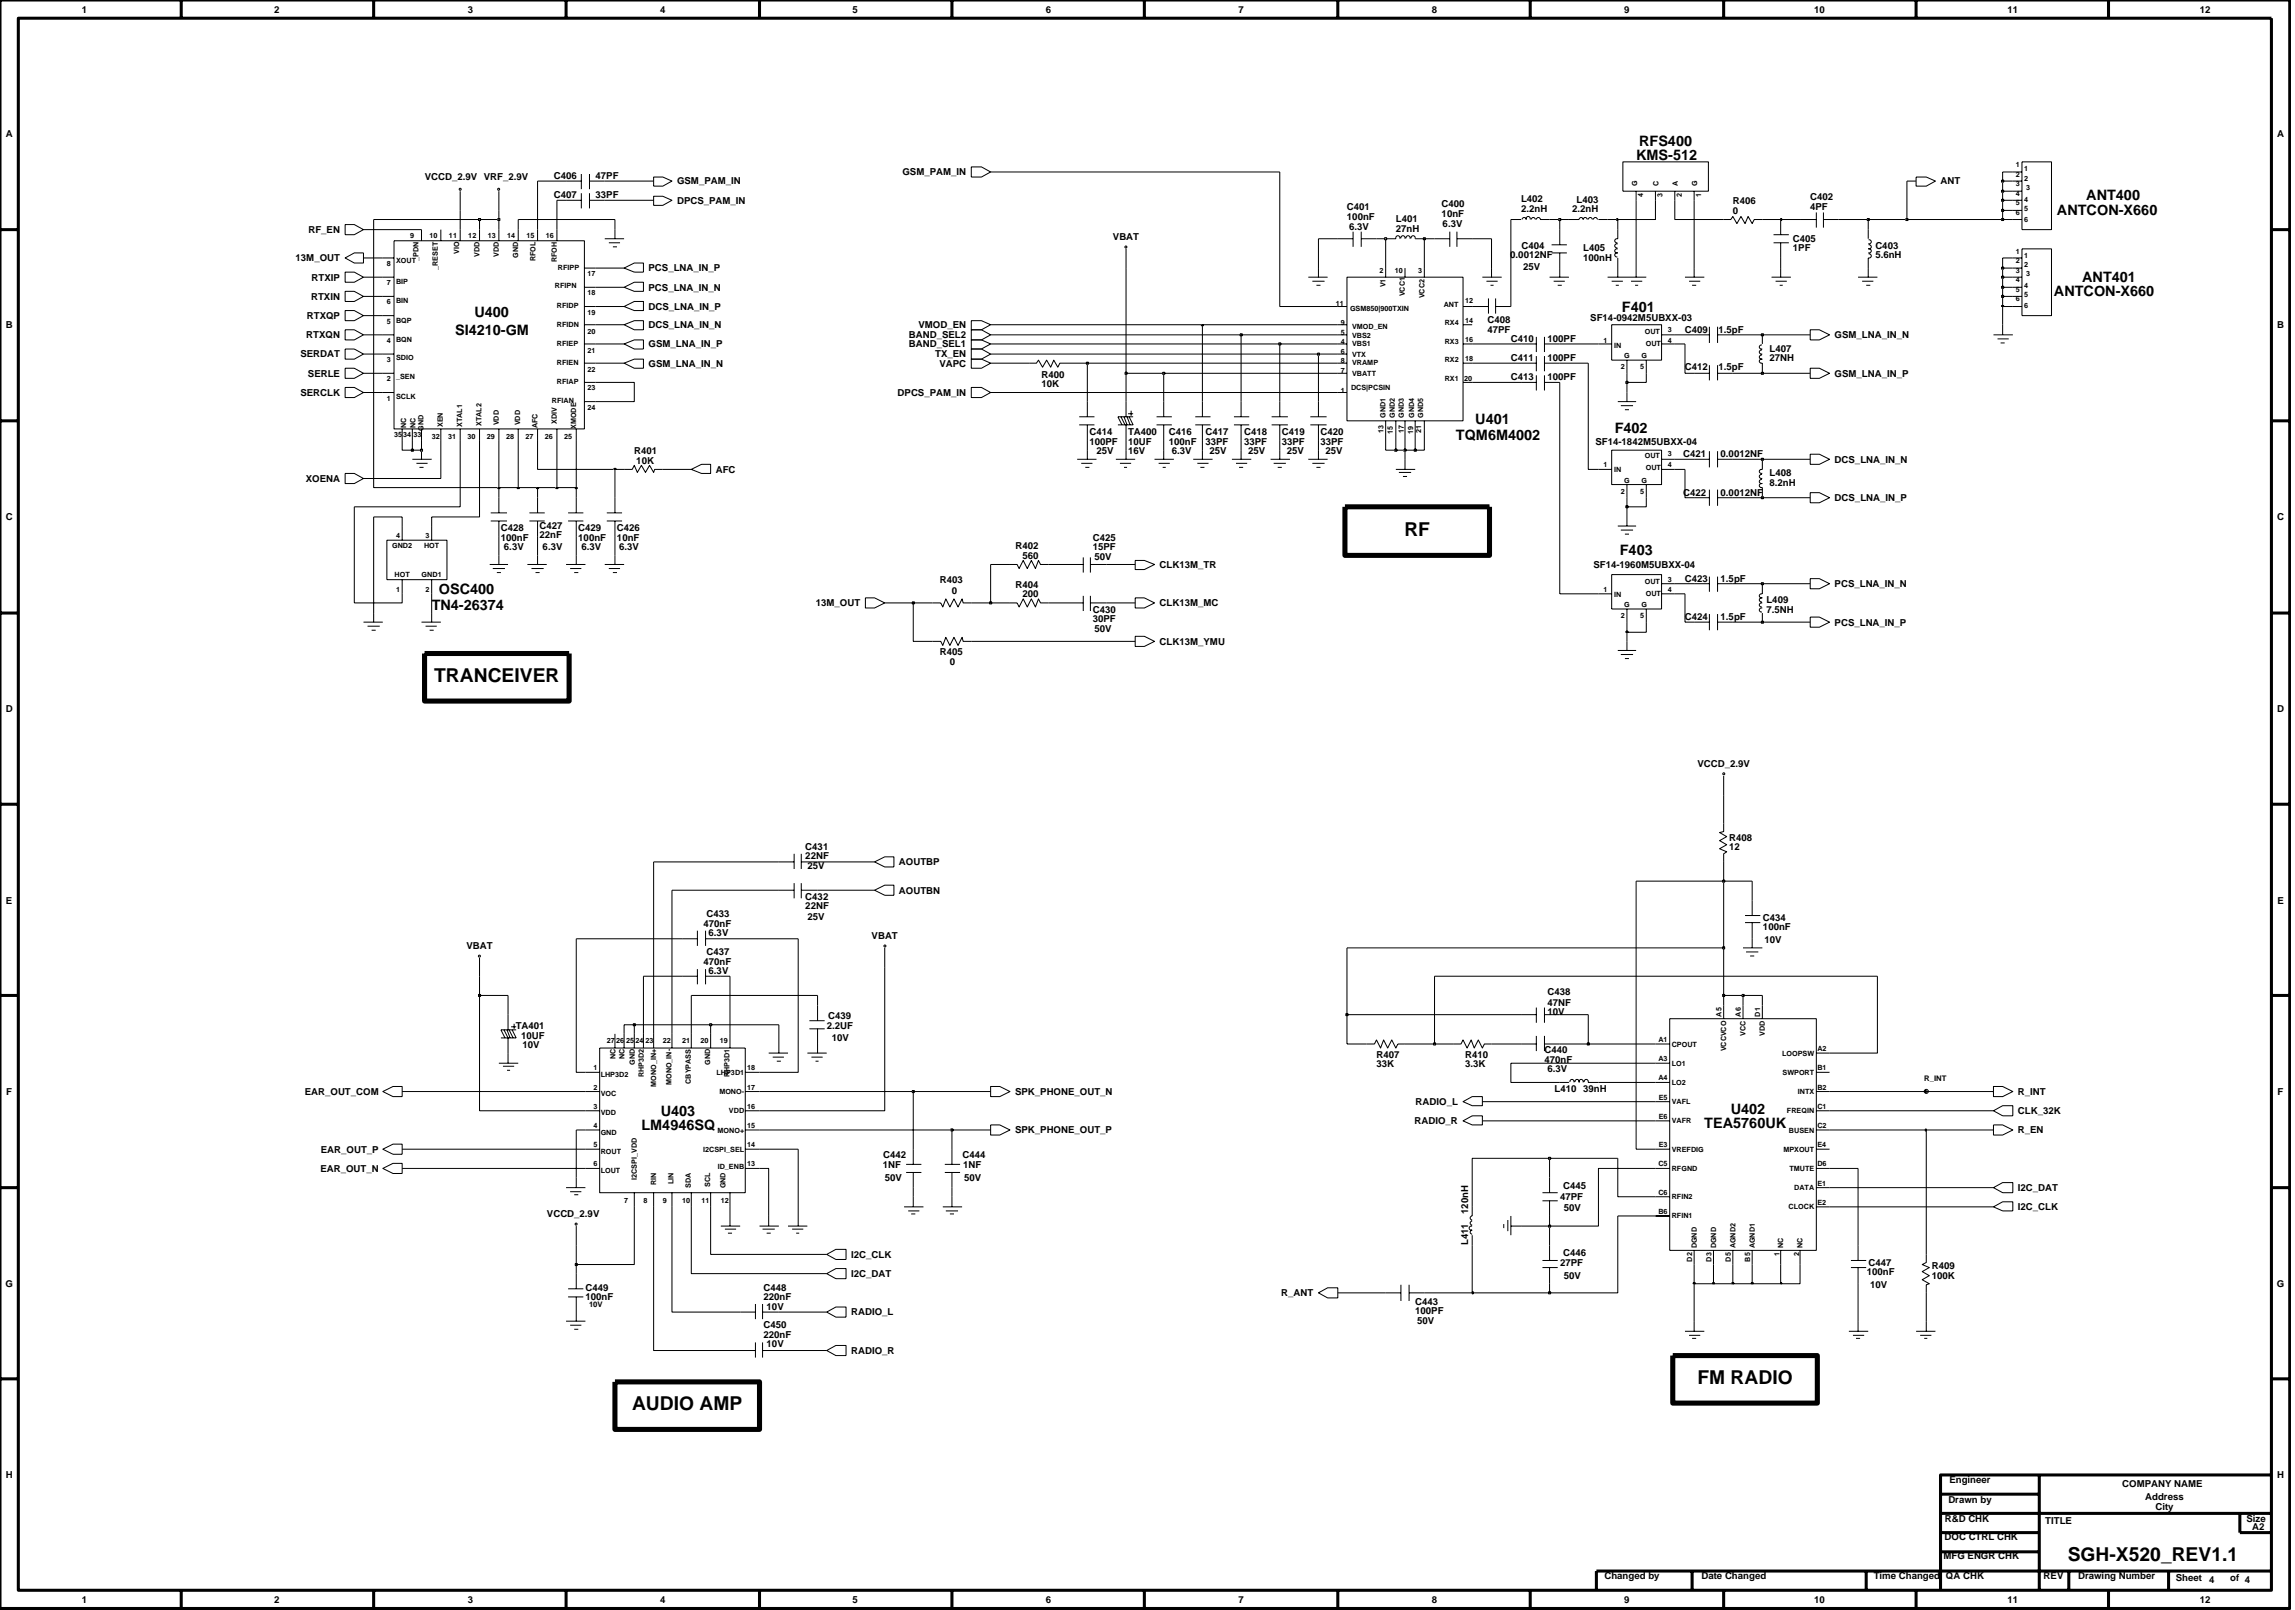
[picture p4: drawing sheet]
<svg xmlns="http://www.w3.org/2000/svg" width="192mm" height="135mm" viewBox="0 0 192 135" stroke-linecap="round" stroke-linejoin="round" font-family="sans-serif">
<defs><g id="words">
<g font-size="1.6">
<text x="117.4" y="44.8">RF</text>
<text x="36.3" y="57">TRANCEIVER</text>
<text x="52.9" y="117.8">AUDIO AMP</text>
<text x="141.9" y="115.7">FM RADIO</text>
<text x="172.9" y="130.5">SGH-X520_REV1.1</text>
</g>
<g font-size="1.2">
<text x="136.8" y="13.4">KMS-512</text>
<text x="137.1" y="12.2">RFS400</text>
<text x="174.5" y="16.7">ANT400</text>
<text x="172" y="18">ANTCON-X660</text>
<text x="174.1" y="23.6">ANT401</text>
<text x="38.1" y="28">SI4210-GM</text>
<text x="39.7" y="26.5">U400</text>
<text x="135.6" y="26.1">F401</text>
<text x="171.7" y="24.8">ANTCON-X660</text>
<text x="123.4" y="35.4">U401</text>
<text x="121.7" y="36.8">TQM6M4002</text>
<text x="135" y="36.2">F402</text>
<text x="135.5" y="46.4">F403</text>
<text x="36.1" y="51">TN4-26374</text>
<text x="36.7" y="49.6">OSC400</text>
<text x="53.6" y="94.5">LM4946SQ</text>
<text x="55.3" y="93.3">U403</text>
<text x="142.5" y="94.3">TEA5760UK</text>
<text x="144.7" y="93.1">U402</text>
</g>
<g font-size=".8">
<text x="6.8" y="1">1</text>
<text x="22.9" y="1">2</text>
<text x="39.1" y="1">3</text>
<text x="55.2" y="1">4</text>
<text x="71.3" y="1">5</text>
<text x="87.5" y="1">6</text>
<text x="103.6" y="1">7</text>
<text x="119.7" y="1">8</text>
<text x="135.8" y="1">9</text>
<text x="151.7" y="1">10</text>
<text x="167.9" y="1">11</text>
<text x="184" y="1">12</text>
<text x=".5" y="11.4">A</text>
<text x="190.4" y="11.4">A</text>
<text x="35.5" y="15.1">VCCD_2.9V VRF_2.9V</text>
<text x="46.3" y="16.6">C407</text>
<text x="46.3" y="15">C406</text>
<text x="49.8" y="16.6">33PF</text>
<text x="49.8" y="15">47PF</text>
<text x="56.6" y="17">DPCS_PAM_IN</text>
<text x="56.6" y="15.4">GSM_PAM_IN</text>
<text x="75.5" y="14.7">GSM_PAM_IN</text>
<text x="112.6" y="17.6">C401</text>
<text x="120.6" y="17.3">C400</text>
<text x="127.2" y="16.9">L402</text>
<text x="127.2" y="17.8">2.2nH</text>
<text x="131.5" y="17.8">2.2nH</text>
<text x="131.8" y="17">L403</text>
<text x="144.9" y="17.1">R406</text>
<text x="144.9" y="17.9">0</text>
<text x="151.4" y="16.7">C402</text>
<text x="151.4" y="17.6">4PF</text>
<text x="162.3" y="15.4">ANT</text>
<text x="24.7" y="21.8">13M_OUT</text>
<text x="25.8" y="19.5">RF_EN</text>
<text x="26.1" y="23.5">RTXIP</text>
<text x="54.2" y="22.7">PCS_LNA_IN_P</text>
<text x="93.1" y="20.1">VBAT</text>
<text x="112.6" y="18.3">100nF</text>
<text x="112.8" y="19.2">6.3V</text>
<text x="116.7" y="19.4">27nH</text>
<text x="116.7" y="18.5">L401</text>
<text x="120.6" y="18.2">10nF</text>
<text x="120.6" y="18.9">6.3V</text>
<text x="126.3" y="21.5">0.0012NF</text>
<text x="127.2" y="20.8">C404</text>
<text x="127.4" y="22.6">25V</text>
<text x="132.4" y="21">L405</text>
<text x="132.4" y="21.8">100nH</text>
<text x="149.9" y="20.2">C405</text>
<text x="149.9" y="21">1PF</text>
<text x="156.8" y="21.6">5.6nH</text>
<text x="156.8" y="20.8">C403</text>
<text x=".5" y="27.4">B</text>
<text x="25.1" y="29.9">SERDAT</text>
<text x="25.6" y="28.3">RTXQN</text>
<text x="25.7" y="26.7">RTXQP</text>
<text x="26" y="25.1">RTXIN</text>
<text x="54.2" y="27.4">DCS_LNA_IN_N</text>
<text x="54.2" y="25.9">DCS_LNA_IN_P</text>
<text x="54.2" y="29">GSM_LNA_IN_P</text>
<text x="54.2" y="24.3">PCS_LNA_IN_N</text>
<text x="76" y="28.3">BAND_SEL2</text>
<text x="76" y="29">BAND_SEL1</text>
<text x="76.8" y="27.4">VMOD_EN</text>
<text x="78.2" y="29.9">TX_EN</text>
<text x="124.4" y="27">C408</text>
<text x="124.4" y="27.8">47PF</text>
<text x="126.3" y="28.6">C410</text>
<text x="129.4" y="28.6">100PF</text>
<text x="133" y="26.8">SF14-0942M5UBXX-03</text>
<text x="140.9" y="27.8">C409</text>
<text x="143.7" y="27.8">1.5pF</text>
<text x="148" y="29.4">L407</text>
<text x="153.4" y="28.3">GSM_LNA_IN_N</text>
<text x="190.4" y="27.4">B</text>
<text x="25.1" y="33.1">SERCLK</text>
<text x="25.7" y="31.5">SERLE</text>
<text x="54.2" y="30.6">GSM_LNA_IN_N</text>
<text x="75.1" y="33.1">DPCS_PAM_IN</text>
<text x="78.6" y="30.6">VAPC</text>
<text x="87.1" y="32.4">10K</text>
<text x="87.1" y="31.6">R400</text>
<text x="126.3" y="31.8">C413</text>
<text x="126.3" y="30.2">C411</text>
<text x="129.4" y="31.8">100PF</text>
<text x="129.4" y="30.2">100PF</text>
<text x="140.9" y="30.9">C412</text>
<text x="143.7" y="30.9">1.5pF</text>
<text x="148" y="30.2">27NH</text>
<text x="153.4" y="31.5">GSM_LNA_IN_P</text>
<text x="25.6" y="40.3">XOENA</text>
<text x="53" y="38">R401</text>
<text x="53.2" y="38.8">10K</text>
<text x="59.9" y="39.5">AFC</text>
<text x="91.1" y="37.2">100PF</text>
<text x="91.1" y="36.4">C414</text>
<text x="91.7" y="38">25V</text>
<text x="94.3" y="38">16V</text>
<text x="94.3" y="36.4">TA400</text>
<text x="94.3" y="37.2">10UF</text>
<text x="97.7" y="36.4">C416</text>
<text x="97.7" y="37.2">100nF</text>
<text x="98" y="38">6.3V</text>
<text x="100.8" y="37.2">33PF</text>
<text x="100.8" y="36.4">C417</text>
<text x="101.1" y="38">25V</text>
<text x="104" y="37.2">33PF</text>
<text x="104" y="36.4">C418</text>
<text x="104.4" y="38">25V</text>
<text x="107.2" y="36.4">C419</text>
<text x="107.2" y="37.2">33PF</text>
<text x="107.6" y="38">25V</text>
<text x="110.4" y="37.2">33PF</text>
<text x="110.4" y="36.4">C420</text>
<text x="110.8" y="38">25V</text>
<text x="133.4" y="37.2">SF14-1842M5UBXX-04</text>
<text x="140.8" y="41.4">C422</text>
<text x="140.8" y="38.2">C421</text>
<text x="143.9" y="41.4">0.0012NF</text>
<text x="143.9" y="38.2">0.0012NF</text>
<text x="148" y="39.8">L408</text>
<text x="148" y="40.6">8.2nH</text>
<text x="153.4" y="41.9">DCS_LNA_IN_P</text>
<text x="153.4" y="38.7">DCS_LNA_IN_N</text>
<text x=".5" y="43.5">C</text>
<text x="41.9" y="45.2">100nF</text>
<text x="41.9" y="44.4">C428</text>
<text x="42.1" y="46">6.3V</text>
<text x="45.1" y="44.2">C427</text>
<text x="45.1" y="45">22nF</text>
<text x="45.4" y="46">6.3V</text>
<text x="48.4" y="44.4">C429</text>
<text x="48.4" y="45.2">100nF</text>
<text x="48.6" y="46">6.3V</text>
<text x="51.6" y="44.4">C426</text>
<text x="51.6" y="45.2">10nF</text>
<text x="51.8" y="46">6.3V</text>
<text x="84.9" y="45.9">R402</text>
<text x="85.5" y="46.8">560</text>
<text x="91.4" y="46">15PF</text>
<text x="91.4" y="45.2">C425</text>
<text x="91.5" y="46.8">50V</text>
<text x="97" y="47.5">CLK13M_TR</text>
<text x="133.2" y="47.5">SF14-1960M5UBXX-04</text>
<text x="190.4" y="43.5">C</text>
<text x="68.2" y="50.7">13M_OUT</text>
<text x="78.6" y="48.8">R403</text>
<text x="79.6" y="49.6">0</text>
<text x="84.9" y="49.1">R404</text>
<text x="85.5" y="49.9">200</text>
<text x="91.4" y="52">30PF</text>
<text x="91.4" y="51.2">C430</text>
<text x="91.5" y="52.8">50V</text>
<text x="97" y="50.7">CLK13M_MC</text>
<text x="97" y="53.9">CLK13M_YMU</text>
<text x="140.9" y="51.8">C424</text>
<text x="140.9" y="48.6">C423</text>
<text x="143.9" y="51.8">1.5pF</text>
<text x="143.9" y="48.6">1.5pF</text>
<text x="147.7" y="50.4">L409</text>
<text x="147.7" y="51.2">7.5NH</text>
<text x="153.4" y="49.1">PCS_LNA_IN_N</text>
<text x="153.4" y="52.3">PCS_LNA_IN_P</text>
<text x=".5" y="59.5">D</text>
<text x="78.6" y="54.8">R405</text>
<text x="79.4" y="55.6">0</text>
<text x="190.4" y="59.5">D</text>
<text x="141.9" y="64.1">VCCD_2.9V</text>
<text x="67.3" y="71.8">22NF</text>
<text x="67.3" y="71">C431</text>
<text x="144.6" y="70.3">R408</text>
<text x="144.6" y="71">12</text>
<text x=".5" y="75.5">E</text>
<text x="58.8" y="77.4">470nF</text>
<text x="59.1" y="76.6">C433</text>
<text x="67.3" y="75.2">C432</text>
<text x="67.3" y="76">22NF</text>
<text x="67.5" y="76.9">25V</text>
<text x="67.5" y="72.6">25V</text>
<text x="75.2" y="74.7">AOUTBN</text>
<text x="75.2" y="72.3">AOUTBP</text>
<text x="147.4" y="77">C434</text>
<text x="147.4" y="77.8">100nF</text>
<text x="190.4" y="75.5">E</text>
<text x="39" y="79.3">VBAT</text>
<text x="58.8" y="80.7">470nF</text>
<text x="59.1" y="79.8">C437</text>
<text x="59.3" y="81.4">6.3V</text>
<text x="59.3" y="78.2">6.3V</text>
<text x="72.9" y="78.5">VBAT</text>
<text x="129.4" y="83.2">C438</text>
<text x="147.5" y="78.8">10V</text>
<text x="43.1" y="86">TA401</text>
<text x="43.6" y="86.8">10UF</text>
<text x="43.7" y="87.6">10V</text>
<text x="69.1" y="86">2.2UF</text>
<text x="69.2" y="85.2">C439</text>
<text x="69.6" y="87">10V</text>
<text x="115.1" y="89.2">33K</text>
<text x="115.1" y="88.4">R407</text>
<text x="122.5" y="88.4">R410</text>
<text x="122.5" y="89.2">3.3K</text>
<text x="129.2" y="88.9">470nF</text>
<text x="129.2" y="88">C440</text>
<text x="129.4" y="84">47NF</text>
<text x="129.4" y="84.8">10V</text>
<text x="129.4" y="89.6">6.3V</text>
<text x=".5" y="91.5">F</text>
<text x="25.5" y="91.5">EAR_OUT_COM</text>
<text x="84.9" y="91.5">SPK_PHONE_OUT_N</text>
<text x="84.9" y="94.7">SPK_PHONE_OUT_P</text>
<text x="118.3" y="94">RADIO_R</text>
<text x="118.4" y="92.4">RADIO_L</text>
<text x="130" y="91.2">L410</text>
<text x="132.4" y="91.2">39nH</text>
<text x="168.7" y="94.7">R_EN</text>
<text x="168.7" y="93.1">CLK_32K</text>
<text x="168.7" y="91.5">R_INT</text>
<text x="190.5" y="91.5">F</text>
<text x="26.8" y="97.9">EAR_OUT_N</text>
<text x="26.8" y="96.3">EAR_OUT_P</text>
<text x="45.7" y="101.7">VCCD_2.9V</text>
<text x="73.8" y="97.6">1NF</text>
<text x="73.8" y="96.8">C442</text>
<text x="74" y="98.7">50V</text>
<text x="80.5" y="96.8">C444</text>
<text x="80.5" y="97.6">1NF</text>
<text x="80.6" y="98.7">50V</text>
<text x="122.8" y="101.5" transform="rotate(-90 122.8 101.5)">120nH</text>
<text x="130.5" y="100.3">47PF</text>
<text x="130.7" y="99.4">C445</text>
<text x="130.8" y="101.2">50V</text>
<text x="168.7" y="101.2">I2C_CLK</text>
<text x="168.7" y="99.5">I2C_DAT</text>
<text x=".5" y="107.6">G</text>
<text x="49" y="107.9">C449</text>
<text x="63.9" y="107.9">C448</text>
<text x="71.2" y="105.1">I2C_CLK</text>
<text x="71.2" y="106.7">I2C_DAT</text>
<text x="122.8" y="104.1" transform="rotate(-90 122.8 104.1)">L411</text>
<text x="130.5" y="105.8">27PF</text>
<text x="130.7" y="105">C446</text>
<text x="130.8" y="106.9">50V</text>
<text x="156.1" y="106.6">100nF</text>
<text x="156.3" y="105.8">C447</text>
<text x="156.4" y="107.6">10V</text>
<text x="161.5" y="106">R409</text>
<text x="161.5" y="106.9">100K</text>
<text x="190.4" y="107.6">G</text>
<text x="49" y="108.6">100nF</text>
<text x="63.9" y="108.6">220nF</text>
<text x="63.9" y="111.9">220nF</text>
<text x="63.9" y="111">C450</text>
<text x="64.1" y="109.5">10V</text>
<text x="64.1" y="112.6">10V</text>
<text x="71.2" y="109.9">RADIO_L</text>
<text x="71.2" y="113.2">RADIO_R</text>
<text x="107.1" y="108.3">R_ANT</text>
<text x="118.3" y="109.8">100PF</text>
<text x="118.3" y="109.1">C443</text>
<text x="118.5" y="110.7">50V</text>
<text x=".5" y="123.6">H</text>
<text x="162.9" y="125.6">Drawn by</text>
<text x="163" y="124">Engineer</text>
<text x="177.5" y="124.3">COMPANY NAME</text>
<text x="179.4" y="125.3">Address</text>
<text x="190.4" y="123.6">H</text>
<text x="134.2" y="131.9">Changed by</text>
<text x="142.3" y="131.9">Date Changed</text>
<text x="156.7" y="131.9">Time Changed</text>
<text x="162.5" y="130.3">MFG ENGR CHK</text>
<text x="162.6" y="128.7">DOC CTRL CHK</text>
<text x="162.6" y="127.2">R&amp;D CHK</text>
<text x="162.7" y="131.9">QA CHK</text>
<text x="170.9" y="131.9">REV</text>
<text x="171" y="127.4">TITLE</text>
<text x="173.8" y="131.9">Drawing Number</text>
<text x="180.2" y="126.2">City</text>
<text x="187.9" y="127.2">Size</text>
<text x="188.3" y="127.8">A2</text>
<text x="6.8" y="134">1</text>
<text x="22.9" y="134">2</text>
<text x="39.1" y="134">3</text>
<text x="55.2" y="134">4</text>
<text x="71.3" y="134">5</text>
<text x="87.5" y="134">6</text>
<text x="103.6" y="134">7</text>
<text x="119.7" y="134">8</text>
<text x="135.8" y="134">9</text>
<text x="151.7" y="134">10</text>
<text x="167.9" y="134">11</text>
<text x="181.9" y="132.1">Sheet</text>
<text x="184" y="134">12</text>
<text x="184.7" y="132.3">4</text>
<text x="186.5" y="132.1">of</text>
<text x="187.7" y="132.3">4</text>
</g>
<g font-size=".6">
<text x="136.9" y="15.6" transform="rotate(-90 136.9 15.6)">G</text>
<text x="137.4" y="16.5" transform="rotate(-90 137.4 16.5)">4</text>
<text x="138.7" y="15.6" transform="rotate(-90 138.7 15.6)">C</text>
<text x="139" y="16.5" transform="rotate(-90 139 16.5)">3</text>
<text x="140.3" y="15.6" transform="rotate(-90 140.3 15.6)">A</text>
<text x="140.6" y="16.5" transform="rotate(-90 140.6 16.5)">2</text>
<text x="141.9" y="15.6" transform="rotate(-90 141.9 15.6)">G</text>
<text x="142.3" y="16.5" transform="rotate(-90 142.3 16.5)">1</text>
<text x="168.6" y="13.9">1</text>
<text x="168.6" y="14.8">2</text>
<text x="168.6" y="15.6">3</text>
<text x="168.6" y="16.4">4</text>
<text x="168.6" y="17.2">5</text>
<text x="169.3" y="14.3">1</text>
<text x="169.3" y="15.1">2</text>
<text x="169.3" y="16.9">4</text>
<text x="169.3" y="17.7">5</text>
<text x="169.4" y="15.9">3</text>
<text x="32.4" y="22.2">8</text>
<text x="32.4" y="23.8">7</text>
<text x="33.1" y="22">XOUT</text>
<text x="33.1" y="23.8">BIP</text>
<text x="34.3" y="19.9">9</text>
<text x="35" y="21.8" transform="rotate(-90 35 21.8)">_PDN</text>
<text x="35.9" y="19.9">10</text>
<text x="36.6" y="22.5" transform="rotate(-90 36.6 22.5)">_RESET</text>
<text x="37.5" y="19.9">11</text>
<text x="38.4" y="21.2" transform="rotate(-90 38.4 21.2)">VIO</text>
<text x="39.2" y="19.9">12</text>
<text x="40.1" y="21.5" transform="rotate(-90 40.1 21.5)">VDD</text>
<text x="40.8" y="19.9">13</text>
<text x="41.7" y="21.5" transform="rotate(-90 41.7 21.5)">VDD</text>
<text x="42.4" y="19.9">14</text>
<text x="43.3" y="21.5" transform="rotate(-90 43.3 21.5)">GND</text>
<text x="44" y="19.9">15</text>
<text x="44.8" y="21.8" transform="rotate(-90 44.8 21.8)">RFOL</text>
<text x="45.6" y="19.9">16</text>
<text x="46.6" y="21.9" transform="rotate(-90 46.6 21.9)">RFOH</text>
<text x="46.7" y="22.6">RFIPP</text>
<text x="49.1" y="23.1">17</text>
<text x="115.4" y="22.8">2</text>
<text x="116.6" y="22.8">10</text>
<text x="118.6" y="22.8">3</text>
<text x="168.6" y="21.2">1</text>
<text x="168.6" y="22">2</text>
<text x="168.6" y="22.8">3</text>
<text x="168.6" y="23.6">4</text>
<text x="168.6" y="18">6</text>
<text x="169.3" y="21.6">1</text>
<text x="169.3" y="22.3">2</text>
<text x="169.3" y="18.5">6</text>
<text x="169.4" y="23.1">3</text>
<text x="32.4" y="28.7">4</text>
<text x="32.4" y="27.1">5</text>
<text x="32.4" y="25.4">6</text>
<text x="33.1" y="28.6">BQN</text>
<text x="33.1" y="27">BQP</text>
<text x="33.1" y="25.4">BIN</text>
<text x="46.4" y="24.1">RFIPN</text>
<text x="46.6" y="27.3">RFIDN</text>
<text x="46.6" y="25.7">RFIDP</text>
<text x="46.6" y="28.9">RFIEP</text>
<text x="49.1" y="27.9">20</text>
<text x="49.1" y="26.3">19</text>
<text x="49.1" y="29.5">21</text>
<text x="49.1" y="24.7">18</text>
<text x="111.7" y="25.5">11</text>
<text x="112.1" y="28.7">4</text>
<text x="112.1" y="28">5</text>
<text x="112.1" y="27.1">9</text>
<text x="112.1" y="29.6">6</text>
<text x="112.9" y="26">GSM850|900TXIN</text>
<text x="113.1" y="28.9">VBS1</text>
<text x="113.1" y="28.2">VBS2</text>
<text x="113.1" y="27.5">VMOD_EN</text>
<text x="113.1" y="29.8">VTX</text>
<text x="115.9" y="24" transform="rotate(-90 115.9 24)">V1</text>
<text x="117.5" y="24.8" transform="rotate(-90 117.5 24.8)">VCC1</text>
<text x="119.1" y="24.9" transform="rotate(-90 119.1 24.9)">VCC2</text>
<text x="120.7" y="25.6">ANT</text>
<text x="120.8" y="28.7">RX3</text>
<text x="120.8" y="27.1">RX4</text>
<text x="122.5" y="25.4">12</text>
<text x="122.5" y="28.6">16</text>
<text x="122.5" y="27">14</text>
<text x="134.1" y="28.7">1</text>
<text x="135" y="29.1">IN</text>
<text x="135.8" y="29.9">G</text>
<text x="137.3" y="29.9">G</text>
<text x="137.5" y="27.9">OUT</text>
<text x="137.6" y="28.9">OUT</text>
<text x="139.5" y="28.7">4</text>
<text x="139.5" y="27.7">3</text>
<text x="168.6" y="24.4">5</text>
<text x="168.6" y="25.2">6</text>
<text x="169.3" y="24.1">4</text>
<text x="169.3" y="24.9">5</text>
<text x="169.3" y="25.7">6</text>
<text x="32.4" y="33.5">1</text>
<text x="32.4" y="30.3">3</text>
<text x="32.4" y="31.9">2</text>
<text x="33.1" y="33.3">SCLK</text>
<text x="33.1" y="30.1">SDIO</text>
<text x="33.1" y="31.7">_SEN</text>
<text x="34" y="35.8" transform="rotate(-90 34 35.8)">NC</text>
<text x="34.7" y="35.8" transform="rotate(-90 34.7 35.8)">NC</text>
<text x="37" y="35.7" transform="rotate(-90 37 35.7)">XEN</text>
<text x="38.7" y="35.7" transform="rotate(-90 38.7 35.7)">XTAL1</text>
<text x="40.3" y="35.6" transform="rotate(-90 40.3 35.6)">XTAL2</text>
<text x="41.7" y="35.6" transform="rotate(-90 41.7 35.6)">VDD</text>
<text x="43.5" y="35.6" transform="rotate(-90 43.5 35.6)">VDD</text>
<text x="45" y="35.8" transform="rotate(-90 45 35.8)">AFC</text>
<text x="46.1" y="33.6">RFIAN</text>
<text x="46.6" y="35.5" transform="rotate(-90 46.6 35.5)">XDIV</text>
<text x="46.6" y="30.5">RFIEN</text>
<text x="46.6" y="32.1">RFIAP</text>
<text x="48.2" y="35.9" transform="rotate(-90 48.2 35.9)">XMODE</text>
<text x="49.1" y="31.1">22</text>
<text x="49.1" y="34.2">24</text>
<text x="49.1" y="32.6">23</text>
<text x="112.1" y="32.8">1</text>
<text x="112.1" y="31.2">7</text>
<text x="112.1" y="30.4">8</text>
<text x="113" y="32.6">DCS|PCSIN</text>
<text x="113.1" y="31.5">VBATT</text>
<text x="113.1" y="30.5">VRAMP</text>
<text x="115.9" y="34.9" transform="rotate(-90 115.9 34.9)">GND1</text>
<text x="116.6" y="34.9" transform="rotate(-90 116.6 34.9)">GND2</text>
<text x="117.4" y="34.9" transform="rotate(-90 117.4 34.9)">GND3</text>
<text x="118.3" y="34.9" transform="rotate(-90 118.3 34.9)">GND4</text>
<text x="119" y="34.9" transform="rotate(-90 119 34.9)">GND5</text>
<text x="120.8" y="31.9">RX1</text>
<text x="120.8" y="30.3">RX2</text>
<text x="122.4" y="31.9">20</text>
<text x="122.5" y="30.2">18</text>
<text x="135.5" y="30.9">2</text>
<text x="137.2" y="30.9">5</text>
<text x="33" y="36.5">3534</text>
<text x="34.6" y="36.5">33</text>
<text x="35.4" y="36" transform="rotate(-90 35.4 36)">GND</text>
<text x="36.1" y="36.7">32</text>
<text x="37.5" y="36.7">31</text>
<text x="39.1" y="36.7">30</text>
<text x="40.7" y="36.7">29</text>
<text x="42.3" y="36.7">28</text>
<text x="43.9" y="36.7">27</text>
<text x="45.6" y="36.7">26</text>
<text x="47.2" y="36.7">25</text>
<text x="115.7" y="36.2" transform="rotate(-90 115.7 36.2)">13</text>
<text x="116.5" y="36.3" transform="rotate(-90 116.5 36.3)">15</text>
<text x="117.4" y="36.2" transform="rotate(-90 117.4 36.2)">17</text>
<text x="118.2" y="36.3" transform="rotate(-90 118.2 36.3)">19</text>
<text x="118.9" y="36.2" transform="rotate(-90 118.9 36.2)">21</text>
<text x="134.1" y="39.1">1</text>
<text x="135" y="39.5">IN</text>
<text x="135.5" y="41.3">2</text>
<text x="135.8" y="40.3">G</text>
<text x="137.2" y="41.3">5</text>
<text x="137.3" y="40.3">G</text>
<text x="137.5" y="38.3">OUT</text>
<text x="137.6" y="39.3">OUT</text>
<text x="139.5" y="38.1">3</text>
<text x="139.5" y="39.1">4</text>
<text x="32.8" y="45.8">GND2</text>
<text x="33.1" y="45">4</text>
<text x="35.5" y="45.8">HOT</text>
<text x="35.6" y="45">3</text>
<text x="33" y="48.2">HOT</text>
<text x="33.1" y="49.5">1</text>
<text x="35.3" y="48.2">GND1</text>
<text x="35.6" y="49.5">2</text>
<text x="134.1" y="49.5">1</text>
<text x="135" y="49.9">IN</text>
<text x="135.5" y="51.7">2</text>
<text x="135.8" y="50.7">G</text>
<text x="137.2" y="51.7">5</text>
<text x="137.3" y="50.7">G</text>
<text x="137.5" y="48.8">OUT</text>
<text x="137.6" y="49.8">OUT</text>
<text x="139.5" y="48.6">3</text>
<text x="139.5" y="49.5">4</text>
<text x="49.6" y="89.5">1</text>
<text x="50.7" y="87.2">2726</text>
<text x="51.5" y="88.5" transform="rotate(-90 51.5 88.5)">NC</text>
<text x="52.2" y="88.5" transform="rotate(-90 52.2 88.5)">NC</text>
<text x="52.4" y="87.2">2524</text>
<text x="53.1" y="89" transform="rotate(-90 53.1 89)">GND</text>
<text x="54" y="87.2">23</text>
<text x="55.4" y="87.2">22</text>
<text x="57" y="87.2">21</text>
<text x="58.6" y="87.2">20</text>
<text x="59.4" y="89" transform="rotate(-90 59.4 89)">GND</text>
<text x="59.9" y="89.8">LHP3D1</text>
<text x="60.2" y="87.2">19</text>
<text x="62.5" y="89.5">18</text>
<text x="138.7" y="88.7">A3</text>
<text x="138.7" y="87.1">A1</text>
<text x="139.8" y="89.1">LO1</text>
<text x="139.8" y="87.5">CPOUT</text>
<text x="144" y="85" transform="rotate(-90 144 85)">A5</text>
<text x="144.3" y="87.9" transform="rotate(-90 144.3 87.9)">VCCVCO</text>
<text x="145.6" y="85" transform="rotate(-90 145.6 85)">A6</text>
<text x="146" y="86.6" transform="rotate(-90 146 86.6)">VCC</text>
<text x="147.2" y="85" transform="rotate(-90 147.2 85)">D1</text>
<text x="147.6" y="86.6" transform="rotate(-90 147.6 86.6)">VDD</text>
<text x="149" y="88.2">LOOPSW</text>
<text x="149.1" y="89.8">SWPORT</text>
<text x="152" y="87.8">A2</text>
<text x="152" y="89.5">B1</text>
<text x="49.6" y="94.3">4</text>
<text x="49.6" y="91.1">2</text>
<text x="49.6" y="95.9">5</text>
<text x="49.6" y="92.7">3</text>
<text x="50.2" y="94.8">GND</text>
<text x="50.2" y="91.6">VOC</text>
<text x="50.2" y="93.2">VDD</text>
<text x="50.2" y="90">LHP3D2</text>
<text x="53.8" y="90" transform="rotate(-90 53.8 90)">RHP3D2</text>
<text x="54.9" y="90.8" transform="rotate(-90 54.9 90.8)">MONO_IN+</text>
<text x="56.1" y="90.7" transform="rotate(-90 56.1 90.7)">MONO_IN-</text>
<text x="57.8" y="90.6" transform="rotate(-90 57.8 90.6)">CBYPASS</text>
<text x="60" y="94.7">MONO+</text>
<text x="60.2" y="91.4">MONO-</text>
<text x="61" y="93">VDD</text>
<text x="61" y="90" transform="rotate(-90 61 90)">RHP3D1</text>
<text x="62.5" y="95.9">14</text>
<text x="62.5" y="92.7">16</text>
<text x="62.5" y="94.3">15</text>
<text x="62.5" y="91.1">17</text>
<text x="138.7" y="90.3">A4</text>
<text x="138.7" y="93.5">E6</text>
<text x="138.7" y="95.9">E3</text>
<text x="138.7" y="91.9">E5</text>
<text x="139.8" y="93.9">VAFR</text>
<text x="139.8" y="90.7">LO2</text>
<text x="139.8" y="92.3">VAFL</text>
<text x="149.4" y="93">FREQIN</text>
<text x="149.6" y="94.7">BUSEN</text>
<text x="150.3" y="91.4">INTX</text>
<text x="152" y="92.7">C1</text>
<text x="152" y="91.1">B2</text>
<text x="152" y="94.3">C2</text>
<text x="152" y="95.9">E4</text>
<text x="160.9" y="90.4">R_INT</text>
<text x="49.6" y="97.5">6</text>
<text x="50.2" y="96.4">ROUT</text>
<text x="50.2" y="98">LOUT</text>
<text x="52.2" y="100.5">7</text>
<text x="53.3" y="98.6" transform="rotate(-90 53.3 98.6)">I2CSPI_VDD</text>
<text x="53.8" y="100.5">8</text>
<text x="54.9" y="99" transform="rotate(-90 54.9 99)">RIN</text>
<text x="55.4" y="100.5">9</text>
<text x="56.3" y="99" transform="rotate(-90 56.3 99)">LIN</text>
<text x="57" y="100.5">10</text>
<text x="57.8" y="99.3" transform="rotate(-90 57.8 99.3)">SDA</text>
<text x="58.7" y="100.5">11</text>
<text x="58.8" y="96.3">I2CSPI_SEL</text>
<text x="59.4" y="99.2" transform="rotate(-90 59.4 99.2)">SCL</text>
<text x="60" y="97.7">ID_ENB</text>
<text x="60.3" y="100.5">12</text>
<text x="60.7" y="99.3" transform="rotate(-90 60.7 99.3)">GND</text>
<text x="62.5" y="97.5">13</text>
<text x="138.7" y="97.5">C5</text>
<text x="138.7" y="101.5">B6</text>
<text x="138.7" y="99.9">C6</text>
<text x="139.8" y="97.9">RFGND</text>
<text x="139.8" y="101.8">RFIN1</text>
<text x="139.8" y="100.2">RFIN2</text>
<text x="139.8" y="96.3">VREFDIG</text>
<text x="149.1" y="96.3">MPXOUT</text>
<text x="149.6" y="101.1">CLOCK</text>
<text x="149.6" y="97.9">TMUTE</text>
<text x="150" y="99.5">DATA</text>
<text x="152" y="99.1">E1</text>
<text x="152" y="100.7">E2</text>
<text x="152" y="97.5">D6</text>
<text x="141.5" y="105.4" transform="rotate(-90 141.5 105.4)">D2</text>
<text x="141.9" y="104.3" transform="rotate(-90 141.9 104.3)">DGND</text>
<text x="143.1" y="105.4" transform="rotate(-90 143.1 105.4)">D3</text>
<text x="143.5" y="104.3" transform="rotate(-90 143.5 104.3)">DGND</text>
<text x="144.7" y="105.4" transform="rotate(-90 144.7 105.4)">D5</text>
<text x="145.1" y="104.3" transform="rotate(-90 145.1 104.3)">AGND2</text>
<text x="146.3" y="105.4" transform="rotate(-90 146.3 105.4)">B5</text>
<text x="146.7" y="104.3" transform="rotate(-90 146.7 104.3)">AGND1</text>
<text x="148.8" y="105" transform="rotate(-90 148.8 105)">1</text>
<text x="149.1" y="104.3" transform="rotate(-90 149.1 104.3)">NC</text>
<text x="150.4" y="105" transform="rotate(-90 150.4 105)">2</text>
<text x="150.7" y="104.3" transform="rotate(-90 150.7 104.3)">NC</text>
<text x="49.3" y="109.3">10V</text>
</g>
</g></defs>
<g fill="none" stroke="#000" stroke-width=".08">
<path d="M28.9 18.8h.7l.8 .4-.8 .4h-.7zM35.2 19.2v.9M36.9 19.2v.9M38.5 16v1.6M38.5 19.2v.9M40.1 19.2v.9M41.7 16v1.6M41.7 19.2v.9M43.3 19.2v.9M45 19.2v.9M46.6 19.2v.9M47.3 16.7h1.3"/>
<path d="M47.3 15.1h1.3M48.6 14.5v1.3M48.6 16.1v1.3M49.3 16.7h1.3M49.3 14.5v1.3M49.3 16.1v1.3M49.3 15.1h1.3M50.6 20h1.6M51.4 19.2v.8M54.7 14.8h.7l.8 .3-.8 .5h-.7zM54.7 16.4h.7l.8 .3-.8 .5h-.7zM81.2 14h.9l.7 .4-.7 .4h-.9z"/>
<path d="M111.9 20h1.2M113.1 19.4v1.2M113.8 20h1.3M113.8 19.4v1.2M117 19.9v-.2h-.1h-.1l-.1 .2-.8 .1M117.2 19.9v-.2h.1h.1l.1 .2M117.6 19.9v-.2h.1h.2v.2M118 19.9v-.2h.2h.1v.2M118.3 20h.8M120 20h1.2M121.2 19.4v1.2M121.8 20h1.3"/>
<path d="M121.8 19.4v1.2M126.3 18.3h.9M127.3 18.3l.1-.1 .2 .1M127.6 18.3l.1-.2h.1h.1v.2M128 18.3l.2-.1 .2 .1M128.5 18.3l.1-.1 .2 .1h.8M130.4 19.2v1.3M131.2 18.3h.8l.2-.1 .2 .1 .2-.1 .1 .1M132.8 18.3l.2-.1 .2 .1M133.2 18.3l.2-.1 .2 .1M133.7 18.3h.7M135.3 20h-.2l-.1 .1 .1 .1 .1 .1"/>
<path d="M135.3 19.2v.8M135.7 13.5h7.2v2.5h-7.2zM136.8 16v.7M138.4 16v.7M140 16v.7M141.7 16v.7M144.1 18.3h.6l.2-.2 .3 .6 .4-.6 .3 .6 .3-.6 .3 .6 .2-.4h.7M148.3 19.6h1.3M148.9 18.3v1.3M150.5 18.3h1.4M151.9 17.8v1.2M152.5 18.3h1.3"/>
<path d="M152.5 17.8v1.2M156.2 19.2v.8M160.2 14.8h.9l.7 .3-.7 .5h-.9zM168.3 16.7h.8M168.3 18.3h.8M168.3 16h.8M168.3 14.4h.8M168.3 15.1h.8M168.3 17.6h.8M169.1 13.5h2.4v5.7h-2.4zM28.9 30.8h.7l.8 .4-.8 .4h-.7zM28.9 32.4h.7l.8 .4-.8 .4h-.7z"/>
<path d="M28.9 22.7h.7l.8 .5-.8 .4h-.7zM28.9 21.6l.7-.5h.8v.9h-.8zM28.9 27.6h.7l.8 .4-.8 .4h-.7zM28.9 24.4h.7l.8 .4-.8 .4h-.7zM28.9 26h.7l.8 .4-.8 .4h-.7zM28.9 39.6h.7l.8 .4-.8 .4h-.7zM28.9 29.2h.7l.8 .4-.8 .4h-.7zM32 28h.9M32 23.2h.9M32 21.6h.9M32 24.8h.9M32 31.2h.9"/>
<path d="M32 29.6h.9M32 32.8h.9M32 26.4h.9M32.9 20.1h16v15.7h-16zM33.6 35.8v1M34.5 35.8v1M34.5 38.4h1.6M34.8 38.7h1M35.1 39.1h.3M35.2 35.8v1M35.2 37.6v.8M36.9 35.8v1"/>
<path d="M38.5 35.8v1M40.1 35.8v1M41.7 35.8v1M43.3 35.8v1M45 35.8v1M46.6 35.8v1M48.2 35.8v1M48.9 22.4h.9M48.9 24h.9M48.9 25.6h.9M48.9 33.6h.9M48.9 27.1h.9"/>
<path d="M48.9 28.7h.9M48.9 30.4h.9M48.9 32h.9M50.9 20.3h.9M51.3 20.6h.3M52.2 28.7l.8-.3h.8v.8h-.8zM52.2 39.2h.7l.1-.3 .3 .6 .3-.6 .4 .6 .3-.6 .4 .6v-.3h.7M52.2 25.6l.8-.4h.8v.8h-.8zM52.2 30.4l.8-.4h.8v.8h-.8zM52.2 22.4l.8-.4h.8v.7h-.8zM52.2 24l.8-.4h.8v.8h-.8zM52.2 27.1l.8-.3h.8v.8h-.8z"/>
<path d="M57.8 39.2l.9-.4h.7v.8h-.7zM81.2 28.4h.9l.7 .3-.7 .5h-.9zM81.2 30h.9l.7 .4-.7 .4h-.9zM81.2 27.6h.9l.7 .4-.7 .4h-.9zM81.2 32.4h.9l.7 .4-.7 .4h-.9zM81.2 29.2h.9l.7 .4-.7 .4h-.9zM81.2 26.8h.9l.7 .3-.7 .5h-.9zM86.1 30.4h.6l.1-.3 .4 .6 .3-.6 .4 .6 .2-.6 .4 .6 .1-.3h.7M90.1 38.4h1.6M90.2 34.8h1.3M90.2 35.5h1.3M90.4 38.7h1"/>
<path d="M90.8 39.1h.3M90.9 33.6v1.2M90.9 35.5v1.3M90.9 37.6v.8M93.3 38.4h1.6M93.6 38.7h1M93.7 34.8l.4 .7M94 39.1h.2M94 34.8l.2 .7M94.2 20.8v1.6M94.2 33.6v1.2M94.2 35.5v1.3"/>
<path d="M94.2 37.6v.8M94.2 34.8l.3 .7M94.3 34.6h.5M94.4 34.8l.4 .7h-1.3M94.6 34.3v.4M94.8 34.8h-1.3l.3 .7M96.5 38.4h1.7M96.7 34.8h1.3M96.7 35.5h1.3M96.9 38.7h.9M97.2 39.1h.3M97.3 33.6v1.2"/>
<path d="M97.3 35.5v1.3M97.3 37.6v.8M99.8 38.4h1.6M99.9 34.8h1.3M99.9 35.5h1.3M100.1 38.7h1M100.4 39.1h.3M100.5 33.6v1.2M100.5 35.5v1.3M100.5 37.6v.8M103 38.4h1.6M103.2 34.8h1.3"/>
<path d="M103.2 35.5h1.3M103.4 38.7h.9M103.6 39.1h.4M103.8 33.6v1.2M103.8 35.5v1.3M103.8 37.6v.8M106.2 38.4h1.7M106.3 34.8h1.4M106.3 35.5h1.4M106.5 38.7h1M106.8 39.1h.4M107 33.6v1.2"/>
<path d="M107 35.5v1.3M107 37.6v.8M109.4 23.2h1.6M109.4 38.4h1.6M109.6 34.8h1.3M109.6 35.5h1.3M109.7 23.5h1.1M109.7 38.7h1.1M110.1 23.8h.3M110.1 39.1h.3M110.3 22.4v.8M110.3 33.6v1.2"/>
<path d="M110.3 35.5v1.3M110.3 37.6v.8M111.9 28h.7M111.9 25.6h.7M111.9 31.2h.7M111.9 29.6h.7M111.9 27.1h.7M111.9 28.7h.7M111.9 30.4h.7M111.9 32.8h.7M112.6 23.2h9.7v12h-9.7zM115.9 22.4v.8"/>
<path d="M115.9 35.2v.8M116.7 39.2h1.6M116.7 35.2v.8M117 39.5h1M117.3 39.8h.4M117.5 22.4v.8M117.5 35.2v.8M117.5 38.4v.8M118.3 35.2v.8M119.1 22.4v.8M119.1 35.2v.8M122.3 25.6h2.2"/>
<path d="M122.3 27.1h.8M122.3 28.7h.8M122.3 30.4h.8M122.3 32h.8M124 23.2h1.6M124.3 23.5h.9M124.5 24.9v1.3M124.6 23.8h.3M124.7 22.4v.8M125.1 25.6h1.2M125.1 24.9v1.3M127.2 28.7h1.3"/>
<path d="M127.2 30.4h1.3M127.2 32h1.3M128.5 28.2v1.2M128.5 29.8v1.2M128.5 31.4v1.2M129.2 28.7h1.2M129.2 30.4h1.2M129.2 32h1.2M129.2 28.2v1.2M129.2 29.8v1.2M129.2 31.4v1.2M129.6 23.2h1.6"/>
<path d="M129.7 21.1h1.3M129.7 20.5h1.3M129.9 23.5h1M130.3 23.8h.3M130.4 21.1v2.1M133.7 28.7h1.1M133.7 39.2h1.1M134.4 23.2h3.3M134.8 27.1h4.1v3h-4.1zM134.8 37.6h4.1v2.9h-4.1zM134.8 23.5h.9M135.1 23.8h.3"/>
<path d="M135.3 21.2h-.2l-.1 .1 .1 .1 .1 .1M135.3 20.4h-.2l-.1 .1 .1 .2h.1M135.3 20.8h-.2l-.1 .2 .1 .1h.2M135.3 33.6h1.5M135.3 21.6v1.6M135.5 33.9h1.1M135.9 34.2h.3M136 30.1v1.1M136 32.8v.8M136.4 23.5h.9M136.7 23.8h.3M136.8 22.4v.8"/>
<path d="M137.7 30.1v1.1M138.9 28h1.1M138.9 28.7h1.1M138.9 39.2h1.1M138.9 38.4h1.1M140.9 23.2h1.6M141.2 23.5h1M141.5 23.8h.3M141.7 28h1.2M141.7 22.4v.8M141.7 31.2h1.2M141.7 38.4h1.2"/>
<path d="M142.9 27.3v1.4M142.9 30.5v1.3M142.9 37.7v1.4M143.6 28h1.3M143.6 27.3v1.4M143.6 30.5v1.3M143.6 37.7v1.4M143.6 31.2h1.3M143.6 38.4h1.3M147.3 28.8l-.1 .1-.1 .1 .1 .1 .2 .1M147.3 29.7h-.1l-.1 .1 .1 .2h.2M147.3 29.3h-.1l-.1 .1 .1 .1 .2 .1"/>
<path d="M147.3 39.7h-.1l-.1 .1 .1 .1 .2 .1M147.4 30l-.2 .1-.1 .1 .1 .1h.2M147.4 38.4v.8l-.2 .1-.1 .1 .1 .1 .2 .1M147.4 28v.7M147.4 30.4v.8M148.1 23.2h1.7M148.3 20.3h1.3M148.5 23.5h.9M148.8 23.8h.3M148.9 20.3v1.3M148.9 22.4v.8M151.4 27.6h.7l.9 .4-.9 .4h-.7z"/>
<path d="M151.4 30.8h.7l.9 .4-.9 .4h-.7zM151.4 38h.7l.9 .4-.9 .4h-.7zM155.4 23.2h1.6M155.7 23.5h1M156.1 23.8h.3M156.2 21.6v1.6M156.2 20.8h.2l.1 .2-.1 .1h-.2M156.3 21.2l.1 .1 .1 .1-.1 .1h-.2M156.3 20.5h.1l.1 .1-.1 .1-.2 .1M156.3 20l.1 .1 .1 .1-.1 .1-.2 .1M166.7 28h1.6M167 28.3h1"/>
<path d="M167.3 28.7h.3M167.5 27.1v.9M168.3 23.2h.8M168.3 21.6h.8M168.3 22.4h.8M168.3 24h.8M168.3 24.8h.8M168.3 25.6h.8M169.1 20.8h2.4v5.6h-2.4zM30.4 52h1.6M30.7 52.3h1.1M31.1 52.7h.3"/>
<path d="M31.2 51.2v.8M32.4 45.1h5v3.3h-5zM33.6 44v1.1M33.6 48.4v1.2M35.2 52h1.7M35.6 52.3h.9M35.9 52.7h.4M36.1 44v1.1M36.1 48.4v1.2M36.1 51.2v.8M41 47.2h1.5M41 42.9h1.4"/>
<path d="M41 43.5h1.4M41.2 47.5h1M41.5 47.9h.4M41.7 41.6v1.3M41.7 43.5v1.3M41.7 46.4v.8M44.1 47.2h1.6M44.3 42.9h1.2M44.3 43.5h1.2M44.4 47.5h1.1M44.8 47.9h.3M45 41.6v1.3"/>
<path d="M45 43.5v1.3M45 46.4v.8M47.3 47.2h1.7M47.5 42.9h1.3M47.5 43.5h1.3M47.7 47.5h.9M48 47.9h.4M48.2 41.6v1.3M48.2 43.5v1.3M48.2 46.4v.8M50.6 47.2h1.6M50.7 42.9h1.3"/>
<path d="M50.7 43.5h1.3M50.9 47.5h.9M51.3 47.9h.3M51.4 41.6v1.3M51.4 43.5v1.3M51.4 46.4v.8M72.4 50h.7l.9 .4-.9 .4h-.7zM78 50.4h.7l.1 .3 .3-.6 .3 .6 .4-.6 .3 .6 .4-.6v.3h.7M78 53.6h.7l.1 .3 .3-.6 .3 .6 .4-.6 .3 .6 .4-.6v.3h.7M84.5 47.2h.6l.1 .3 .4-.7 .3 .7 .3-.7 .4 .7 .2-.7 .2 .4h.7M84.5 50.4h.6l.1 .3 .4-.6 .3 .6 .3-.6 .4 .6 .2-.6 .2 .3h.7M89.3 50.4h1.3"/>
<path d="M89.3 47.2h1.3M90.6 46.6v1.3M90.6 49.8v1.3M91.2 50.4h1.3M91.2 47.2h1.3M91.2 46.6v1.3M91.2 49.8v1.3M94.9 53.2h.8l.8 .4-.8 .4h-.8zM94.9 50h.8l.8 .4-.8 .4h-.8zM94.9 46.8h.8l.8 .4-.8 .4h-.8zM133.7 49.6h1.1M134.8 48h4.1v2.9h-4.1z"/>
<path d="M135.3 44h1.5M135.3 54.4h1.5M135.5 44.3h1.1M135.5 54.7h1.1M135.9 44.6h.3M135.9 55h.3M136 40.5v1.1M136 43.2v.8M136 50.9v1.1M136 53.6v.8M137.7 40.5v1.1M137.7 50.9v1.1"/>
<path d="M138.9 48.8h1.1M138.9 49.6h1.1M141.7 52h1.2M141.7 41.6h1.2M141.7 48.8h1.2M142.9 40.9v1.4M142.9 48.2v1.3M142.9 51.3v1.4M143.6 40.9v1.4M143.6 48.2v1.3M143.6 51.3v1.4M143.6 52h1.3"/>
<path d="M143.6 41.6h1.3M143.6 48.8h1.3M147.3 40.1h-.1l-.1 .1 .1 .2h.2M147.4 50.8l-.2 .1-.1 .1 .1 .1h.1M147.4 50h-.2l-.1 .1 .1 .2h.1M147.4 50.4h-.2l-.1 .2 .1 .1h.1M147.4 49.6l-.2 .1-.1 .1 .1 .1 .2 .1M147.4 40.4l-.2 .1-.1 .1 .1 .1h.2v.9M147.4 48.8v.8M147.4 51.2v.8M151.4 48.4h.7l.9 .4-.9 .4h-.7zM151.4 51.6h.7l.9 .4-.9 .4h-.7z"/>
<path d="M151.4 41.2h.7l.9 .4-.9 .4h-.7zM57 78.5h1.3M58.3 77.8v1.3M59 77.8v1.3M59 78.5h1.3M65.1 74.4h1.3M65.1 72h1.3M66.4 71.4v1.2M66.4 73.8v1.3M67 74.4h1.4M67 71.4v1.2M67 73.8v1.3"/>
<path d="M67 72h1.4M73.1 72l.9-.4h.7v.9h-.7zM73.1 74.4l.9-.4h.7v.8h-.7zM74 79.2v1.6M144.1 68.8v.7l-.3 .1 .6 .3-.6 .4 .6 .3-.6 .3 .6 .3-.3 .2v.6M144.1 64.8v1.7M145.8 79.2h1.6M145.9 76.5h1.3M145.9 77.1h1.3M146 79.6h1M146.3 79.9h.4M146.5 75.2v1.3"/>
<path d="M146.5 77.1v2.1M32 96l.9-.4h.7v.9h-.7zM32 91.2l.9-.4h.7v.9h-.7zM32 97.7l.9-.5h.7v.9h-.7zM40.1 80.1v1.5M41.7 88.9h1.6M42.1 89.1h.9M42.1 86.1l.4 .6v2.2M42.4 86.1l.3 .6M42.4 89.5h.3M42.5 84.8v1.3M42.6 86.1l.3 .6"/>
<path d="M42.7 85.8h.5M42.8 86.1l.4 .6h-1.3M43 85.6v.4M43.2 86.1h-1.3l.3 .6M47.3 99.3h1.7M47.7 99.6h.9M48 99.9h.4M48.2 98.4v.9M49 89.6h1.1M49 91.2h1.1M49 92.8h1.1M49 94.4h1.1"/>
<path d="M49 97.7h1.1M49 96h1.1M50.1 87.6h12.2v12.1h-12.2zM51.4 86.4v1.2M52.2 86.4v1.2M53 86.4v1.2M53 99.7v1.2M53.8 86.4v1.2M54.7 86.4v1.2M54.7 99.7v13.2h8.5M56.2 99.7v10h7M56.2 86.4v1.2"/>
<path d="M57 81.6h1.3M57.8 86.4v1.2M57.8 99.7v1.2M58.3 81v1.3M59 81.6h1.3M59 81v1.3M59.4 86.4v1.2M59.4 99.7v1.2M61 86.4v1.2M61 99.7v1.2M62.3 89.6h1.2M62.3 91.2h1.2"/>
<path d="M62.3 92.8h1.2M62.3 94.4h1.2M62.3 97.7h1.2M62.3 96h1.2M64.3 88h1.6M64.6 88.4h1M65 88.7h.3M65.1 87.3v.7M67.5 88h1.6M67.7 85.3h1.3M67.7 86h1.3M67.9 88.4h.9"/>
<path d="M68.2 88.7h.2M68.4 84v1.3M68.4 86v2M75.8 97.3h1.2M75.8 98h1.2M76.4 96v1.3M76.4 98v1.3M79 97.3h1.3M79 98h1.3M79.6 96v1.3M79.6 98v1.3M82.8 90.8h.8l.9 .4-.9 .5h-.8z"/>
<path d="M82.8 94h.8l.9 .4-.9 .5h-.8zM114.3 87.3h.6l.2-.4 .3 .7 .3-.7 .3 .7 .4-.7 .3 .7 .2-.3h.6M121.6 87.3h.6l.1-.4 .4 .7 .3-.7 .3 .7 .3-.7 .4 .7 .1-.3h.6M122.3 92.1l.8-.4h.9v.7h-.9zM122.3 93.7l.8-.4h.9v.7h-.9zM127.2 87.3h1.3M127.2 84.8h1.3M128.5 84.2v1.3M128.5 86.6v1.2M129 99.7h1.3M129.2 87.3h1.2M129.2 84.2v1.3"/>
<path d="M129.2 86.6v1.2M129.2 84.8h1.2M129.6 98.4v1.3M130.4 90.5h.8M131.3 90.4v-.1l.2-.1 .1 .1v.2M131.7 90.4l.1-.1 .1-.1 .1 .1v.2M132.1 90.5v-.2l.1-.1 .1 .1 .1 .2M132.5 90.4v-.1l.1-.1 .2 .1v.2M132.8 90.5h.9M138.4 87.3h1.2M138.4 88.9h1.2M138.4 90.5h1.2"/>
<path d="M138.4 97.7h1.2M138.4 96h1.2M138.4 92.1h1.2M138.4 93.7h1.2M139.6 85.1h12.3v19.4h-12.3zM144.1 84v1.1M145.8 84v1.1M147.4 84v1.1M151.9 88h1.1M151.9 89.6h1.1M151.9 91.2h1.1M151.9 92.8h1.1"/>
<path d="M151.9 94.4h1.1M151.9 97.7h1.1M151.9 99.3h1.1M151.9 96h1.1M166.7 94h.8l.8 .4-.8 .5h-.8zM166.7 90.8h.8l.8 .4-.8 .5h-.8zM166.7 92.8l.8-.4h.8v.9h-.8zM166.7 99.3l.8-.5h.8v.9h-.8zM47.3 110.4h1.7M47.5 108.4h1.3M47.5 107.7h1.3M47.7 110.8h.9"/>
<path d="M48 111.1h.4M48.2 102.5v1.6M48.2 106.4v1.3M48.2 108.4v2M60.3 102.5h1.6M60.6 102.7h1M60.9 103.1h.3M61 101.6v.9M63.2 109v1.3M63.2 112.2v1.3M63.5 102.5h1.6M63.8 109.7h5.3"/>
<path d="M63.8 109v1.3M63.8 112.2v1.3M63.8 102.7h1M63.8 112.9h5.3M64.1 103.1h.3M64.3 101.6v.9M65.9 102.5h1.6M66.2 102.7h1M66.6 103.1h.2M66.7 101.6v.9M69.1 104.8l.8-.4h.8v.9h-.8zM69.1 109.7l.8-.5h.8v.9h-.8z"/>
<path d="M69.1 112.9l.8-.4h.8v.8h-.8zM69.1 106.4l.8-.4h.8v.9h-.8zM75.6 100.9h1.6M75.9 101.2h1M76.2 101.5h.3M76.4 100v.9M78.8 100.9h1.7M79.1 101.2h1M79.4 101.5h.4M79.6 100v.9M110.3 108.1l.7-.5h.9v.9h-.9zM111.9 108.1h5.2"/>
<path d="M117.1 107.4v1.3M117.8 108.1h5.3M117.8 107.4v1.3M123.1 102.5h-.2v.1v.2h.2M123.1 102.8l-.2 .2 .2 .1M123.1 102.1l-.2 .1 .2 .2M123.1 100.9v.7l-.2 .2 .2 .2M123.1 103.2v.9M125.7 102.3v.3M126.1 102v.9M126.3 101.6v1.6M126.3 102.5h.9"/>
<path d="M129 100.4h1.3M129 105.3h1.3M129 105.9h1.3M129.6 100.4v1.2M129.6 104.1v1.2M129.6 105.9v1.4M138.4 101.6h1.2M138.4 100h1.2M140.9 111.3h1.6M141.2 111.6h1M141.5 111.9h.3M141.7 104.5v1.2"/>
<path d="M141.7 107.3v4M143.3 104.5v1.2M144.9 104.5v1.2M146.5 104.5v1.2M148.9 104.5v1.2M150.5 104.5v1.2M151.9 100.9h1.1M154.6 111.3h1.6M154.8 105.3h1.3M154.8 105.9h1.3M154.9 111.6h1M155.2 111.9h.3"/>
<path d="M155.4 104.1v1.2M155.4 105.9v5.4M160.2 111.3h1.6M160.6 111.6h.9M160.9 111.9h.3M161.1 104.8v.7l-.4 .2 .6 .2-.6 .4 .6 .3-.6 .4 .6 .3-.2 .1v3.9M166.7 100.9l.8-.5h.8v.8h-.8z"/>
<circle cx="38.5" cy="15.8" r=".08"/>
<circle cx="41.7" cy="15.8" r=".08"/>
<circle cx="94.1" cy="20.6" r=".08"/>
<circle cx="40.1" cy="79.9" r=".08"/>
<circle cx="74" cy="79.1" r=".08"/>
<circle cx="144.1" cy="64.7" r=".08"/>
<circle cx="161.1" cy="91.2" r=".17"/>
<circle cx="48.2" cy="102.3" r=".08"/>
</g>
<path d="M123.1 108h.1v.1h-.1z" fill="#c2c2c2"/>
<path d="M123.1 108h.1v.1h-.1zM123.1 104.1v4h6.5" fill="none" stroke="#000" stroke-width=".08"/>
<path d="M129.5 108h.2v.1h-.2z" fill="#c2c2c2"/>
<path d="M129.5 108h.2v.1h-.2zM135.3 101.6v6.5h-5.7v-.8" fill="none" stroke="#000" stroke-width=".08"/>
<path d="M141.6 107.2h.2v.1h-.2z" fill="#c2c2c2"/>
<path d="M141.6 107.2h.2v.1h-.2zM141.7 105.7v1.6h1.6" fill="none" stroke="#000" stroke-width=".08"/>
<path d="M143.2 107.2h.2v.1h-.2z" fill="#c2c2c2"/>
<path d="M143.2 107.2h.2v.1h-.2zM143.3 105.7v1.6h1.6" fill="none" stroke="#000" stroke-width=".08"/>
<path d="M144.8 107.2h.2v.1h-.2z" fill="#c2c2c2"/>
<path d="M144.8 107.2h.2v.1h-.2zM144.9 105.7v1.6h1.6" fill="none" stroke="#000" stroke-width=".08"/>
<path d="M146.4 107.2h.2v.1h-.2z" fill="#c2c2c2"/>
<path d="M146.4 107.2h.2v.1h-.2zM146.5 105.7v1.6h2.4" fill="none" stroke="#000" stroke-width=".08"/>
<path d="M148.9 107.2l.1 .1z" fill="#c2c2c2"/>
<path d="M48.2 105.7v.7M57.8 100.9v5.5h11.3M148.9 107.2h.1v.1h-.1zM148.9 105.7v1.6h1.6v-1.6" fill="none" stroke="#000" stroke-width=".08"/>
<path d="M48.1 105.6h.2v.2h-.2z" fill="#c2c2c2"/>
<path d="M155.4 97.7v6.4M161.1 94.4v10.4M48.1 105.6h.2v.2h-.2zM53 100.9v4.8h-4.8v-1.6M59.4 100.9v3.9h9.7M127.2 102.5h2.4v1.6" fill="none" stroke="#000" stroke-width=".08"/>
<path d="M129.5 102.4h.2v.2h-.2z" fill="#c2c2c2"/>
<g fill="none" stroke="#000" stroke-width=".08">
<path d="M33.6 97.7h15.4M48.2 94.4v4M63.5 97.7h.8v3.9M66.7 96v5.6M76.4 99.3v.7M79.6 99.3v.7M129.6 98.4v-1.6h-6.5v4.1M135.3 96.8v3.2h3.1M138.4 97.7h-4.7v4.8h-4.1v-.9M153 99.3h13.7M153 97.7h2.4M61 100.9v.7"/>
<path d="M129.5 102.4h.2v.2h-.2zM135.3 101.6h3.1M153 100.9h13.7"/>
</g>
<path d="M129.5 96.7h.2v.2h-.2z" fill="#c2c2c2"/>
<path d="M136.8 73.6v22.4h1.6M33.6 96h15.4M48.2 94.4h.8M63.5 96h3.2M63.5 94.4h16.1v1.6M76.4 91.2v4.8M129.5 96.7h.2v.2h-.2zM129.6 96.8h5.7" fill="none" stroke="#000" stroke-width=".08"/>
<path d="M79.5 94.4h.2v.1h-.2z" fill="#c2c2c2"/>
<path d="M79.5 94.4h.2v.1h-.2zM79.6 94.4h3.2M153 94.4h8.1" fill="none" stroke="#000" stroke-width=".08"/>
<path d="M161 94.4h.1v.1h-.1z" fill="#c2c2c2"/>
<path d="M33.6 91.2h15.4M40.1 83.2v9.6h8.9M63.5 91.2h12.9M74 80.8v12h-10.5M124 93.7h14.4M124 92.1h14.4M153 92.8h13.7M161 94.4h.1v.1h-.1zM161.1 94.4h5.6" fill="none" stroke="#000" stroke-width=".08"/>
<path d="M76.3 91.1h.2v.2h-.2z" fill="#c2c2c2"/>
<path d="M76.3 91.1h.2v.2h-.2zM76.4 91.2h6.4M153 91.2h8.1" fill="none" stroke="#000" stroke-width=".08"/>
<path d="M161 91.1h.1v.2h-.1z" fill="#c2c2c2"/>
<path d="M48.2 78.5v11.1h.8M66.7 78.5v11.1h-3.2M65.1 85.6v1.7M112.6 84.8v2.5h1.7M117.5 87.3h2.5M133.7 90.5h4.7M138.4 88.9h-12.1v1.6h4.1M157 81.6v6.4h-4M161 91.1h.1v.2h-.1zM161.1 91.2h5.6" fill="none" stroke="#000" stroke-width=".08"/>
<path d="M119.9 87.2h.1v.1h-.1z" fill="#c2c2c2"/>
<path d="M119.9 87.2h.1v.1h-.1zM120 81.6v5.7h1.6M124.7 87.3h2.5M130.4 87.3h2.4" fill="none" stroke="#000" stroke-width=".08"/>
<path d="M132.7 87.2h.2v.1h-.2z" fill="#c2c2c2"/>
<path d="M54.7 72v14.4M56.2 74.4v12M52.2 86.4v-.8h.8v.8M53.8 81.6v4.8M57.8 83.2v3.2M59.4 85.6v.8M61 81.6v4.8M132.7 87.2h.2v.1h-.2zM132.8 84.8v2.5h5.6" fill="none" stroke="#000" stroke-width=".08"/>
<path d="M53 85.6h.1v.1h-.1z" fill="#c2c2c2"/>
<path d="M53 85.6h.1v.1h-.1zM53 85.6h6.4" fill="none" stroke="#000" stroke-width=".08"/>
<path d="M59.3 85.6h.2v.1h-.2z" fill="#c2c2c2"/>
<path d="M42.5 83.2v1.6M59.3 85.6h.2v.1h-.2zM59.4 85.6h5.7" fill="none" stroke="#000" stroke-width=".08"/>
<path d="M112.5 84.7h.2v.2h-.2z" fill="#c2c2c2"/>
<path d="M112.6 79.2v5.6h14.6M68.4 83.2v.8M112.6 84.7h.1v.2h-.1zM130.4 84.8h2.4M144.1 83.2v.8M145.8 83.2v.8M147.4 83.2v.8" fill="none" stroke="#000" stroke-width=".08"/>
<path d="M40 83.1h.2v.2h-.2z" fill="#c2c2c2"/>
<path d="M40 83.1h.2v.2h-.2zM40.1 81.6v1.6h2.4M57.8 83.2h10.6" fill="none" stroke="#000" stroke-width=".08"/>
<path d="M144.1 83.1h.1v.2h-.1z" fill="#c2c2c2"/>
<path d="M144.1 79.2v4h1.7M144.1 83.1h.1v.2h-.1z" fill="none" stroke="#000" stroke-width=".08"/>
<path d="M145.7 83.1h.1v.2h-.1z" fill="#c2c2c2"/>
<path d="M112.6 79.2h31.5M53.8 81.6h3.2M60.3 81.6h.7M120 81.6h37M145.7 83.1h.1v.2h-.1zM145.8 83.2h1.6" fill="none" stroke="#000" stroke-width=".08"/>
<path d="M144.1 79.1h.1v.2h-.1z" fill="#c2c2c2"/>
<path d="M48.2 78.5h8.8M56.2 74.4h8.9M60.3 78.5h6.4M68.4 74.4h4.7M136.8 73.6h7.3v5.6M144.1 79.1h.1v.2h-.1zM146.5 73.6v1.6" fill="none" stroke="#000" stroke-width=".08"/>
<path d="M144.1 73.6h.1v.1h-.1z" fill="#c2c2c2"/>
<path d="M76.4 50.4v3.2h1.6M81.2 53.6h13.7M136 52.8v.8M54.7 72h10.4M68.4 72h4.7M144.1 73.6h.1v.1h-.1zM144.1 66.5v2.3M144.1 72v1.6h2.4" fill="none" stroke="#000" stroke-width=".08"/>
<path d="M136 52.8h.1h-.1z" fill="#c2c2c2"/>
<path d="M136 52.8h.1h-.1zM136 52v.8h1.7v-.8M140.9 49.6v2.4h.8M144.9 52h2.5" fill="none" stroke="#000" stroke-width=".08"/>
<path d="M147.3 51.9h.2v.2h-.2z" fill="#c2c2c2"/>
<path d="M29.6 42.4v8h4v-.8M31.2 43.2v8M36.1 49.6v1.6M74 50.4h2.4M147.3 51.9h.2v.2h-.2zM147.4 52h4" fill="none" stroke="#000" stroke-width=".08"/>
<path d="M76.3 50.3h.2v.2h-.2z" fill="#c2c2c2"/>
<path d="M76.3 50.3h.2v.2h-.2zM76.4 50.4h1.6M81.2 50.4h1.6" fill="none" stroke="#000" stroke-width=".08"/>
<path d="M82.8 50.3h.1v.2h-.1z" fill="#c2c2c2"/>
<path d="M130.4 32v17.6h3.3M82.8 50.3h.1v.2h-.1zM82.8 47.2v3.2h1.7M87.7 50.4h1.6M92.5 50.4h2.4M140 49.6h.9M140 48.8h1.7M144.9 48.8h2.5" fill="none" stroke="#000" stroke-width=".08"/>
<path d="M147.3 48.7h.2v.2h-.2z" fill="#c2c2c2"/>
<g fill="none" stroke="#000" stroke-width=".08">
<path d="M38.5 36.8v5.6h-8.9M40.1 36.8v6.4h-4v.8M31.2 43.2h2.4v.8M41.7 44.8v1.6M45 44.8v1.6M48.2 44.8v1.6M51.4 44.8v1.6M82.8 47.2h1.7M87.7 47.2h1.6M92.5 47.2h2.4M136 42.4v.8M147.3 48.7h.2v.2h-.2z"/>
<path d="M147.4 48.8h4"/>
</g>
<path d="M136 42.3h.1v.1h-.1z" fill="#c2c2c2"/>
<path d="M51.4 39.2v2.4M140.9 39.2v2.4h.8M41.7 40.8v.8M45 40.8v.8M48.2 40.8v.8M136 42.3h.1v.1h-.1zM136 41.6v.8h1.7v-.8M144.9 41.6h2.5" fill="none" stroke="#000" stroke-width=".08"/>
<path d="M147.3 41.5h.2v.2h-.2z" fill="#c2c2c2"/>
<path d="M31.2 18.3v22.5h10.5M147.3 41.5h.2v.2h-.2zM147.4 41.6h4" fill="none" stroke="#000" stroke-width=".08"/>
<path d="M41.6 40.8h.2h-.2z" fill="#c2c2c2"/>
<path d="M41.7 36.8v4h1.6M41.6 40.8h.2h-.2z" fill="none" stroke="#000" stroke-width=".08"/>
<path d="M43.2 40.8h.2h-.2z" fill="#c2c2c2"/>
<path d="M43.3 36.8v4h1.7M43.2 40.8h.2h-.2z" fill="none" stroke="#000" stroke-width=".08"/>
<path d="M44.9 40.8h.1h-.1z" fill="#c2c2c2"/>
<path d="M44.9 40.8h.1h-.1zM45 40.8h1.6" fill="none" stroke="#000" stroke-width=".08"/>
<path d="M46.5 40.8h.2h-.2z" fill="#c2c2c2"/>
<path d="M46.6 36.8v4h1.6M46.5 40.8h.2h-.2z" fill="none" stroke="#000" stroke-width=".08"/>
<path d="M48.1 40.8h.2h-.2z" fill="#c2c2c2"/>
<path d="M36.9 36.8v3.2h-6.5M45 36.8v2.4h6.4M48.2 36.8v4M48.1 40.8h.2h-.2z" fill="none" stroke="#000" stroke-width=".08"/>
<path d="M51.3 39.1h.2v.1h-.2z" fill="#c2c2c2"/>
<path d="M51.3 39.1h.2v.1h-.2zM51.4 39.2h.8M55.4 39.2h2.4M117.5 37.6v.8M132.8 30.4v8.8h.9M140 39.2h.9M140 38.4h1.7M144.9 38.4h2.5" fill="none" stroke="#000" stroke-width=".08"/>
<path d="M147.3 38.3h.2v.2h-.2z" fill="#c2c2c2"/>
<path d="M33.6 36.8v.8h.9M147.3 38.3h.2v.2h-.2zM147.4 38.4h4" fill="none" stroke="#000" stroke-width=".08"/>
<path d="M34.4 37.5h.2v.2h-.2z" fill="#c2c2c2"/>
<path d="M34.4 37.5h.2v.2h-.2zM34.5 36.8v.8h.7" fill="none" stroke="#000" stroke-width=".08"/>
<path d="M35.2 37.5h.1v.2h-.1z" fill="#c2c2c2"/>
<path d="M35.2 37.5h.1v.2h-.1zM35.2 36.8v.8M90.9 36.8v.8M94.2 36.8v.8M97.3 36.8v.8M100.5 36.8v.8M103.8 36.8v.8M107 36.8v.8M110.3 36.8v.8M115.9 36v1.6h.8" fill="none" stroke="#000" stroke-width=".08"/>
<path d="M116.6 37.5h.2v.2h-.2z" fill="#c2c2c2"/>
<path d="M116.6 37.5h.2v.2h-.2zM116.7 36v1.6h.8" fill="none" stroke="#000" stroke-width=".08"/>
<path d="M117.4 37.5h.2v.2h-.2z" fill="#c2c2c2"/>
<path d="M117.4 37.5h.2v.2h-.2zM117.5 36v1.6h.8" fill="none" stroke="#000" stroke-width=".08"/>
<path d="M118.3 37.5h.1v.2h-.1z" fill="#c2c2c2"/>
<g fill="none" stroke="#000" stroke-width=".08">
<path d="M30.4 32.8h1.6M49.8 32h3.2v1.6h-3.2M82.8 32.8h29.1M90.9 30.4v3.2M94.2 31.2v2.4M97.3 31.2v2.4M100.5 27.1v6.5M103.8 28v5.6M107 28.7v4.9M110.3 29.6v4M118.3 37.5h.1v.2h-.1zM118.3 36v1.6h.8v-1.6"/>
<path d="M123.1 32h4.1M136 32v.8"/>
</g>
<path d="M136 31.9h.1v.1h-.1z" fill="#c2c2c2"/>
<path d="M30.4 31.2h1.6M136 31.9h.1v.1h-.1zM136 31.2v.8h1.7v-.8" fill="none" stroke="#000" stroke-width=".08"/>
<path d="M94.1 31.1h.1v.2h-.1z" fill="#c2c2c2"/>
<path d="M94.1 31.1h.1v.2h-.1zM94.2 22.4v8.8h3.1" fill="none" stroke="#000" stroke-width=".08"/>
<path d="M97.2 31.1h.2v.2h-.2z" fill="#c2c2c2"/>
<path d="M97.2 31.1h.2v.2h-.2zM97.3 31.2h14.6M140.9 28.7v2.5h.8M144.9 31.2h2.5" fill="none" stroke="#000" stroke-width=".08"/>
<path d="M147.3 31.1h.2v.2h-.2z" fill="#c2c2c2"/>
<path d="M49.8 30.4h2.4M82.8 30.4h3.3M89.3 30.4h1.6M147.3 31.1h.2v.2h-.2zM147.4 31.2h4" fill="none" stroke="#000" stroke-width=".08"/>
<path d="M90.8 30.3h.2v.1h-.2z" fill="#c2c2c2"/>
<path d="M30.4 29.6h1.6M82.8 29.6h27.5M90.8 30.3h.2v.1h-.2zM90.9 30.4h21M123.1 30.4h4.1M130.4 30.4h2.4" fill="none" stroke="#000" stroke-width=".08"/>
<path d="M110.2 29.5h.1v.2h-.1z" fill="#c2c2c2"/>
<path d="M49.8 28.7h2.4M82.8 28.7h24.2M110.2 29.5h.1v.2h-.1zM110.3 29.6h1.6" fill="none" stroke="#000" stroke-width=".08"/>
<path d="M106.9 28.7h.2v.1h-.2z" fill="#c2c2c2"/>
<path d="M30.4 28h1.6M82.8 28h21M106.9 28.7h.2v.1h-.2zM107 28.7h4.9M123.1 28.7h4.1M130.4 28.7h3.3M140 28.7h.9" fill="none" stroke="#000" stroke-width=".08"/>
<path d="M103.7 27.9h.2v.2h-.2z" fill="#c2c2c2"/>
<path d="M103.7 27.9h.2v.2h-.2zM103.8 28h8.1M140 28h1.7M144.9 28h2.5" fill="none" stroke="#000" stroke-width=".08"/>
<path d="M147.3 27.9h.2v.2h-.2z" fill="#c2c2c2"/>
<path d="M49.8 27.1h2.4M82.8 27.1h17.7M147.3 27.9h.2v.2h-.2zM147.4 28h4" fill="none" stroke="#000" stroke-width=".08"/>
<path d="M100.5 27.1h.1v.1h-.1z" fill="#c2c2c2"/>
<path d="M107 14.4v11.2h4.9M126.3 18.3v7.3M30.4 26.4h1.6M49.8 25.6h2.4M100.5 27.1h.1v.1h-.1zM100.5 27.1h11.4M167.5 25.6v1.5" fill="none" stroke="#000" stroke-width=".08"/>
<path d="M167.4 25.5h.1v.1h-.1z" fill="#c2c2c2"/>
<path d="M30.4 24.8h1.6M167.4 25.5h.1v.1h-.1zM167.5 24.8v.8h.8" fill="none" stroke="#000" stroke-width=".08"/>
<path d="M167.4 24.7h.1v.2h-.1z" fill="#c2c2c2"/>
<path d="M49.8 24h2.4M167.4 24.7h.1v.2h-.1zM167.5 24v.8h.8" fill="none" stroke="#000" stroke-width=".08"/>
<path d="M167.4 23.9h.1v.2h-.1z" fill="#c2c2c2"/>
<path d="M30.4 23.2h1.6M167.4 23.9h.1v.2h-.1zM167.5 23.2v.8h.8" fill="none" stroke="#000" stroke-width=".08"/>
<path d="M167.4 23.1h.1v.2h-.1z" fill="#c2c2c2"/>
<path d="M110.3 20v2.4M115.9 20v2.4M119.1 20v2.4M124.7 20v2.4M136.8 16.7v5.7M141.7 16.7v5.7M49.8 22.4h2.4M148.9 21.6v.8M167.4 23.1h.1v.2h-.1zM167.5 22.4v.8h.8" fill="none" stroke="#000" stroke-width=".08"/>
<path d="M167.4 22.3h.1v.2h-.1z" fill="#c2c2c2"/>
<path d="M110.3 20h1.6M115.1 20h.8M30.4 21.6h1.6M167.4 22.3h.1v.2h-.1zM168.3 21.6h-.8v.8h.8" fill="none" stroke="#000" stroke-width=".08"/>
<path d="M115.8 19.9h.2v.1h-.2z" fill="#c2c2c2"/>
<path d="M115.8 19.9h.2v.1h-.2z" fill="none" stroke="#000" stroke-width=".08"/>
<path d="M119 19.9h.2v.1h-.2z" fill="#c2c2c2"/>
<g fill="none" stroke="#000" stroke-width=".08">
<path d="M30.4 19.2h4.8M31.2 18.3h8.9v.9M38.5 17.6v1.6M41.7 18.3v.9M43.3 18.3v.9M45 15.1v4.1M46.6 16.7v2.5M51.4 18.3v.9M119 19.9h.2v.1h-.2zM119.1 20h.9M123.1 20h1.6M130.4 18.3v.9"/>
<path d="M135.3 18.3v.9M156.2 18.3v.9"/>
</g>
<path d="M40 18.3h.2v.1h-.2z" fill="#c2c2c2"/>
<path d="M40 18.3h.2v.1h-.2zM40.1 18.3h1.6" fill="none" stroke="#000" stroke-width=".08"/>
<path d="M41.6 18.3h.2v.1h-.2z" fill="#c2c2c2"/>
<path d="M41.6 18.3h.2v.1h-.2zM41.7 17.6v.7M43.3 18.3h8.1M129.6 18.3h.8" fill="none" stroke="#000" stroke-width=".08"/>
<path d="M130.3 18.3h.2v.1h-.2z" fill="#c2c2c2"/>
<path d="M130.3 18.3h.2v.1h-.2zM130.4 18.3h.8M134.4 18.3h.9" fill="none" stroke="#000" stroke-width=".08"/>
<path d="M135.2 18.3h.1v.1h-.1z" fill="#c2c2c2"/>
<path d="M135.2 18.3h.1v.1h-.1zM138.4 16.7v1.6h-3.1M140 16.7v1.6h4.1M147.4 18.3h1.5" fill="none" stroke="#000" stroke-width=".08"/>
<path d="M148.9 18.3h.1v.1h-.1z" fill="#c2c2c2"/>
<path d="M148.9 18.3h.1v.1h-.1zM148.9 18.3h1.6M153.8 18.3h2.4" fill="none" stroke="#000" stroke-width=".08"/>
<path d="M156.1 18.3h.2v.1h-.2z" fill="#c2c2c2"/>
<path d="M156.1 18.3h.2v.1h-.2zM156.2 18.3h3.3" fill="none" stroke="#000" stroke-width=".08"/>
<path d="M159.4 18.3h.1v.1h-.1z" fill="#c2c2c2"/>
<path d="M159.4 18.3h.1v.1h-.1zM159.5 15.1v3.2h8" fill="none" stroke="#000" stroke-width=".08"/>
<path d="M167.4 18.3h.1v.1h-.1z" fill="#c2c2c2"/>
<path d="M167.4 18.3h.1v.1h-.1zM167.5 17.6v.7h.8" fill="none" stroke="#000" stroke-width=".08"/>
<path d="M167.4 17.5h.1v.2h-.1z" fill="#c2c2c2"/>
<path d="M46.6 16.7h.7M50.6 16.7h4.1M167.4 17.5h.1v.2h-.1zM167.5 16.7v.9h.8" fill="none" stroke="#000" stroke-width=".08"/>
<path d="M167.4 16.7h.1v.1h-.1z" fill="#c2c2c2"/>
<path d="M167.4 16.7h.1v.1h-.1zM167.5 16v.7h.8" fill="none" stroke="#000" stroke-width=".08"/>
<path d="M167.4 15.9h.1v.2h-.1z" fill="#c2c2c2"/>
<path d="M45 15.1h2.3M50.6 15.1h4.1M159.5 15.1h.7M167.4 15.9h.1v.2h-.1zM167.5 15.1v.9h.8" fill="none" stroke="#000" stroke-width=".08"/>
<path d="M167.4 15h.1v.2h-.1z" fill="#c2c2c2"/>
<path d="M82.8 14.4h24.2M167.4 15h.1v.2h-.1zM168.3 14.4h-.8v.7h.8" fill="none" stroke="#000" stroke-width=".08"/>
<g fill="none" stroke="#000" stroke-width=".25">
<path d="M0 0h191.5v134.4h-191.5zM15.2 0v1.5M31.2 0v1.5M47.3 0v1.5M63.5 0v1.5M79.6 0v1.5M95.7 0v1.5M111.9 0v1.5M128 0v1.5M144.1 0v1.5M160.2 0v1.5M176.3 0v1.5"/>
<path d="M0 19.2h1.5M1.5 1.5h188.4v131.4h-188.4zM189.9 19.2h1.6M0 35.2h1.5M189.9 35.2h1.6M0 51.2h1.5M189.9 51.2h1.6M0 67.2h1.5M189.9 67.2h1.6M0 83.2h1.5M0 99.3h1.5M189.9 83.2h1.6"/>
<path d="M189.9 99.3h1.6M0 115.2h1.5M189.9 115.2h1.6M15.2 132.9v1.5M31.2 132.9v1.5M47.3 132.9v1.5M63.5 132.9v1.5M79.6 132.9v1.5M95.7 132.9v1.5M111.9 132.9v1.5M128 132.9v1.5M141.5 131.3v1.6"/>
<path d="M144.1 132.9v1.5M156.1 131.3v1.6M160.2 132.9v1.5M162.3 124.9h8.2M162.3 126.5h27.6M162.3 128.1h8.2M162.3 129.7h8.2M170.5 123.3v9.6M173 131.3v1.6M176.3 132.9v1.5M181.3 131.3v1.6M187.3 126.5v1.6h2.6"/>
<path d="M189.9 123.3h-27.6v9.6M189.9 131.3h-56.4v1.6"/>
</g>
<path d="M35.5 54.6h12.1v4h-12.1zM112.5 42.4h12.1v4h-12.1zM51.4 115.5h12.1v4h-12.1zM139.9 113.3h12.1v4h-12.1z" fill="none" stroke="#000" stroke-width=".42"/>
<use href="#words"/>
</svg>
